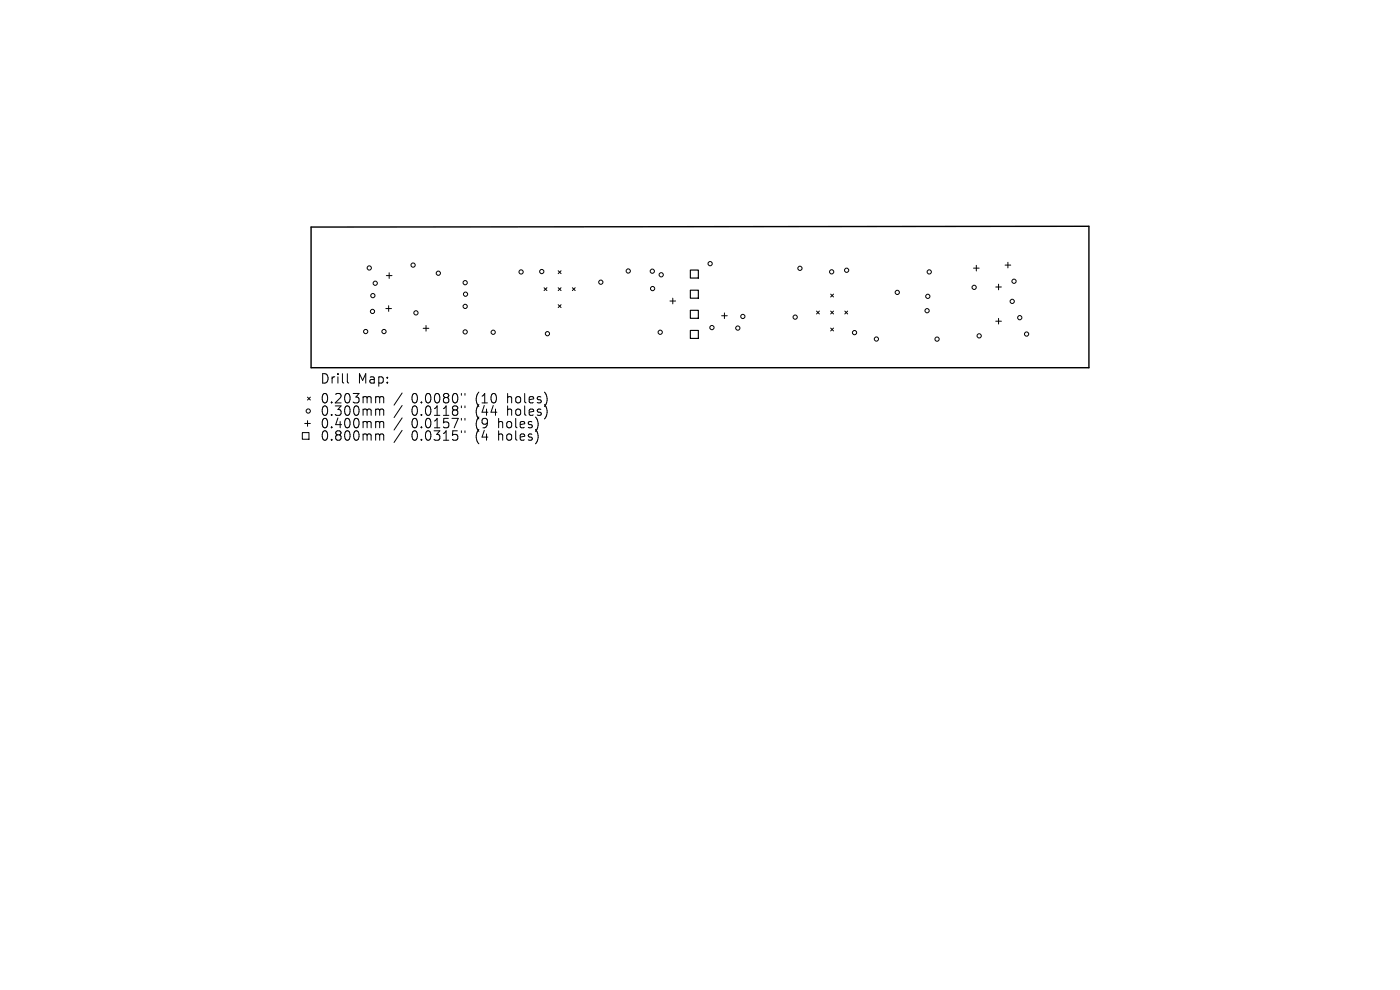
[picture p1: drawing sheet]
<svg xmlns="http://www.w3.org/2000/svg" width="297mm" height="210mm" viewBox="0 0 297 210" stroke-linecap="round" stroke-linejoin="round" font-family="sans-serif">
<defs><g id="words">
<g font-size="2.8">
<text x="67.8" y="81.7">Drill</text>
<text x="75.9" y="81.7">Map:</text>
<text x="67.8" y="85.9">0.203mm</text>
<text x="67.8" y="88.5">0.300mm</text>
<text x="87.3" y="85.9">0.0080&quot;</text>
<text x="87.3" y="88.5">0.0118&quot;</text>
<text x="101" y="85.9">(10</text>
<text x="101" y="88.5">(44</text>
<text x="107.9" y="85.9">holes)</text>
<text x="107.9" y="88.5">holes)</text>
<text x="67.8" y="91.1">0.400mm</text>
<text x="67.8" y="93.8">0.800mm</text>
<text x="87.3" y="91.1">0.0157&quot;</text>
<text x="87.3" y="93.8">0.0315&quot;</text>
<text x="101" y="91.1">(9</text>
<text x="101" y="93.8">(4</text>
<text x="106" y="91.1">holes)</text>
<text x="106" y="93.8">holes)</text>
</g>
</g></defs>
<path d="M66 48.2l165-.2v30h-165z" fill="none" stroke="#000" stroke-width=".3"/>
<g fill="none" stroke="#000" stroke-width=".21">
<path d="M82 58.5h1.2M82.6 57.9v1.2M118.4 57.4l.6 .6M119 57.4l-.6 .6M206.5 56.9h1.2M207.1 56.3v1.2M213.2 56.2h1.2M213.8 55.6v1.2M73.7 79.3v1.7l.3 .3M81.9 65.5h1.2M82.5 64.9v1.2M89.8 69.6h1.2"/>
<path d="M90.4 69v1.2M115.4 61l.6 .6M116 61l-.6 .6M118.4 61l.6 .6M118.4 64.6l.6 .6M119 61l-.6 .6M119 64.6l-.6 .6M121.4 61l.6 .6M122 61l-.6 .6M142.1 63.9h1.2M142.7 63.3v1.2M153.1 67h1.2"/>
<path d="M153.7 66.4v1.2M173.2 66l.6 .6M173.8 66l-.6 .6M176.2 62.4l.6 .6M176.2 66l.6 .6M176.2 69.6l.6 .6M176.8 62.4l-.6 .6M176.8 66l-.6 .6M176.8 69.6l-.6 .6M179.2 66l.6 .6M179.8 66l-.6 .6M211.2 60.9h1.2"/>
<path d="M211.2 68.1h1.2M211.8 60.3v1.2M211.8 67.5v1.2M64.1 91.8h1.5v1.4h-1.5zM64.6 89.8h1.2M65.2 84.2l.6 .7M65.2 89.2v1.2M65.8 84.2l-.6 .7M80 84.1h.3l.2 .3M80 86.8h.3l.2 .3M80 89.4h.3l.2 .3M80 92.1h.3l.2 .2"/>
<path d="M80.5 84.4l.3-.3 .5 .1 .1 1.3M80.5 84.4v1.1M80.5 87.1v1M80.5 89.7v1M80.5 92.3v1.1M80.5 87.1l.3-.3 .5 .1 .1 1.2M80.5 89.7l.3-.3 .5 .1 .1 1.2M80.5 92.3l.3-.2h.5l.1 1.3M85.3 83.4l-1.7 2.5M85.3 86l-1.7 2.6M85.3 88.7l-1.7 2.5M85.3 91.3l-1.7 2.6"/>
<path d="M97.9 83.5v.3M97.9 86.1v.4M97.9 88.7v.4M97.9 91.4v.4M98.6 83.5v.3M98.6 86.1v.4M98.6 88.7v.4M98.6 91.4v.4"/>
<circle cx="78.3" cy="56.8" r=".45"/>
<circle cx="87.6" cy="56.2" r=".45"/>
<circle cx="93" cy="58" r=".45"/>
<circle cx="98.7" cy="60" r=".45"/>
<circle cx="110.5" cy="57.7" r=".45"/>
<circle cx="114.9" cy="57.6" r=".45"/>
<circle cx="127.5" cy="59.9" r=".45"/>
<circle cx="133.3" cy="57.5" r=".45"/>
<circle cx="138.4" cy="57.5" r=".45"/>
<circle cx="140.3" cy="58.3" r=".45"/>
<circle cx="150.7" cy="55.9" r=".45"/>
<circle cx="169.7" cy="56.9" r=".45"/>
<circle cx="176.4" cy="57.7" r=".45"/>
<circle cx="179.6" cy="57.3" r=".45"/>
<circle cx="197.1" cy="57.7" r=".45"/>
<circle cx="215.1" cy="59.7" r=".45"/>
<circle cx="77.6" cy="70.3" r=".45"/>
<circle cx="79" cy="66.1" r=".45"/>
<circle cx="79.1" cy="62.7" r=".45"/>
<circle cx="79.6" cy="60.1" r=".45"/>
<circle cx="81.5" cy="70.3" r=".45"/>
<circle cx="88.2" cy="66.4" r=".45"/>
<circle cx="98.7" cy="70.4" r=".45"/>
<circle cx="98.7" cy="65" r=".45"/>
<circle cx="98.8" cy="62.4" r=".45"/>
<circle cx="104.6" cy="70.5" r=".45"/>
<circle cx="116.1" cy="70.8" r=".45"/>
<circle cx="138.4" cy="61.2" r=".45"/>
<circle cx="140.1" cy="70.5" r=".45"/>
<circle cx="151" cy="69.5" r=".45"/>
<circle cx="156.5" cy="69.6" r=".45"/>
<circle cx="157.6" cy="67.1" r=".45"/>
<circle cx="168.7" cy="67.3" r=".45"/>
<circle cx="181.3" cy="70.6" r=".45"/>
<circle cx="185.9" cy="71.9" r=".45"/>
<circle cx="190.4" cy="62" r=".45"/>
<circle cx="196.7" cy="65.9" r=".45"/>
<circle cx="196.8" cy="62.9" r=".45"/>
<circle cx="198.8" cy="71.9" r=".45"/>
<circle cx="206.7" cy="61" r=".45"/>
<circle cx="207.7" cy="71.2" r=".45"/>
<circle cx="214.7" cy="63.9" r=".45"/>
<circle cx="216.3" cy="67.4" r=".45"/>
<circle cx="217.8" cy="70.9" r=".45"/>
<circle cx="65.4" cy="87.2" r=".45"/>
</g>
<path d="M146.5 57.3h1.6v1.7h-1.6zM146.5 61.6h1.6v1.7h-1.6zM146.5 65.8h1.6v1.7h-1.6zM146.5 70.1h1.6v1.7h-1.6z" fill="none" stroke="#000" stroke-width=".24"/>
<use href="#words"/>
</svg>
